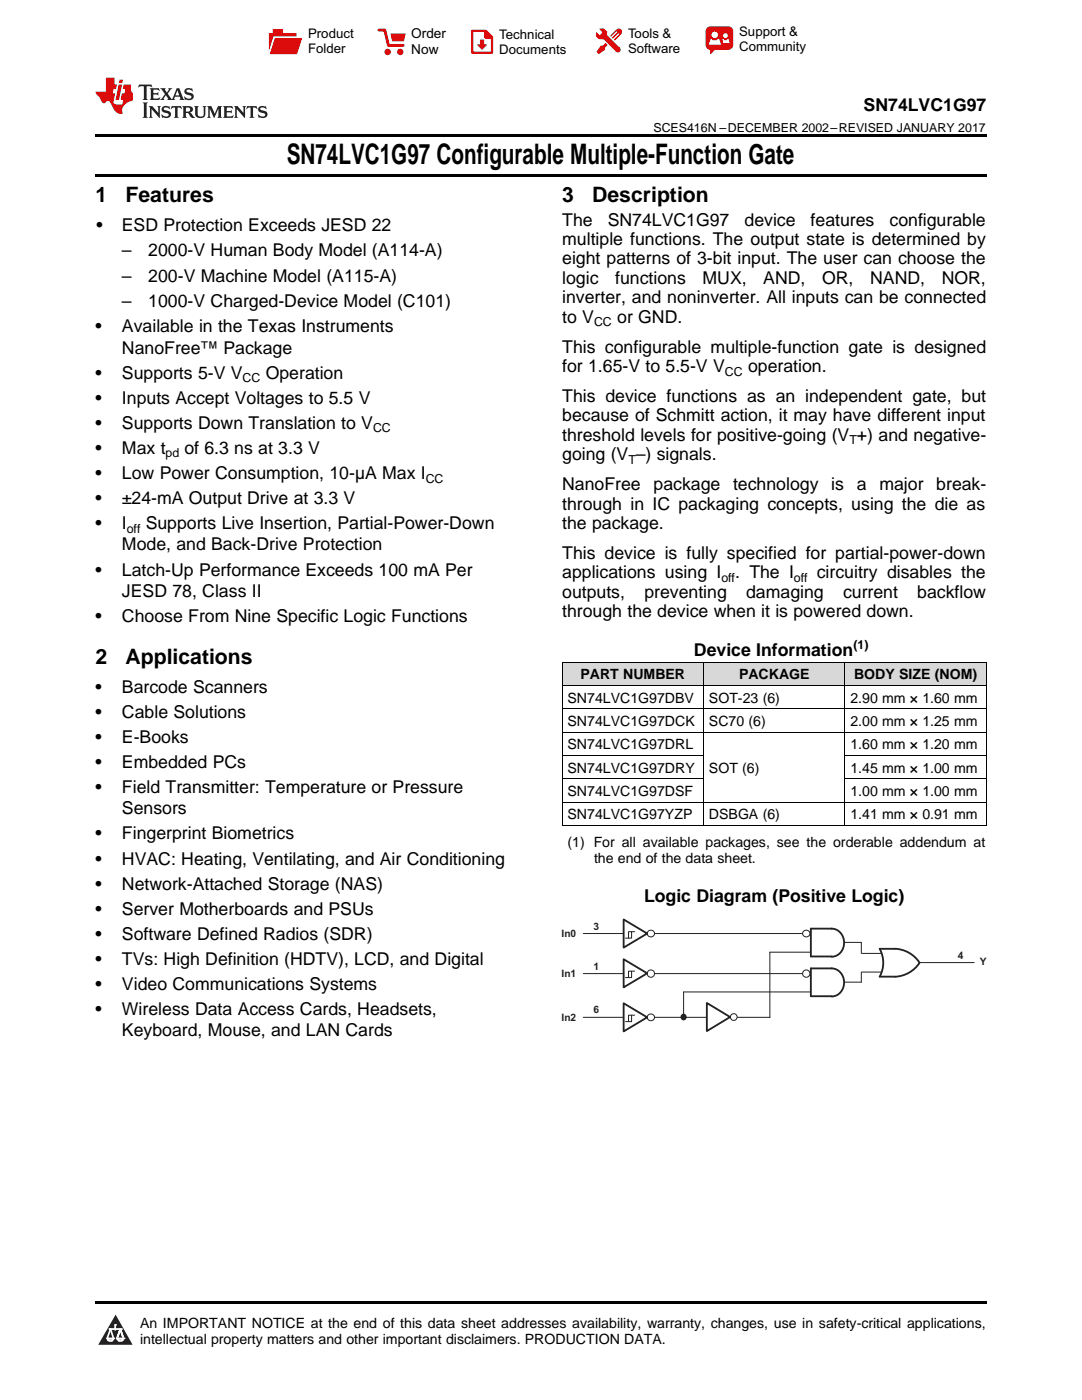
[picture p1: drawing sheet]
<svg xmlns="http://www.w3.org/2000/svg" width="216mm" height="279mm" viewBox="0 0 216 279" stroke-linecap="round" stroke-linejoin="round" font-family="sans-serif">
<defs><g id="words">
<text font-size="5.6" x="57.2" y="32.8">SN74LVC1G97 Configurable Multiple-Function Gate</text>
<g font-size="4.2">
<text x="19" y="40.4">1</text>
<text x="25" y="40.4">Features</text>
<text x="112.2" y="40.4">3</text>
<text x="118.2" y="40.4">Description</text>
<text x="19" y="132.5">2</text>
<text x="25" y="132.5">Applications</text>
</g>
<g font-size="3.5">
<text x="172.3" y="22.2">SN74LVC1G97</text>
<text x="19.2" y="46.1">•</text>
<text x="24.3" y="46.1">ESD Protection Exceeds JESD 22</text>
<text x="112.2" y="45">The</text>
<text x="121.3" y="45">SN74LVC1G97</text>
<text x="148.6" y="45">device</text>
<text x="161.8" y="45">features</text>
<text x="177.5" y="45">configurable</text>
<text x="24.3" y="51.2">–</text>
<text x="29.6" y="51.2">2000-V Human Body Model (A114-A)</text>
<text x="112.2" y="48.9">multiple functions. The output state is determined by</text>
<text x="112.2" y="52.8">eight patterns of 3-bit input. The user can choose the</text>
<text x="24.3" y="56.2">–</text>
<text x="29.6" y="56.2">200-V Machine Model (A115-A)</text>
<text x="112.2" y="56.7">logic</text>
<text x="122.8" y="56.7">functions</text>
<text x="140.2" y="56.7">MUX,</text>
<text x="152.3" y="56.7">AND,</text>
<text x="164" y="56.7">OR,</text>
<text x="173.6" y="56.7">NAND,</text>
<text x="187.9" y="56.7">NOR,</text>
<text x="24.3" y="61.3">–</text>
<text x="29.6" y="61.3">1000-V Charged-Device Model (C101)</text>
<text x="112.2" y="60.5">inverter, and noninverter. All inputs can be connected</text>
<text x="112.2" y="64.4">to V</text>
<text x="123.2" y="64.4">or GND.</text>
<text x="19" y="66.3">•</text>
<text x="24.3" y="66.3">Available in the Texas Instruments</text>
<text x="24.3" y="70.6">NanoFree™ Package</text>
<text x="112.2" y="70.4">This configurable multiple-function gate is designed</text>
<text x="19" y="75.6">•</text>
<text x="24.3" y="75.6">Supports 5-V V</text>
<text x="53" y="75.6">Operation</text>
<text x="112.2" y="74.3">for 1.65-V to 5.5-V V</text>
<text x="149.3" y="74.3">operation.</text>
<text x="19" y="80.6">•</text>
<text x="24.3" y="80.6">Inputs Accept Voltages to 5.5 V</text>
<text x="112.2" y="80.2">This device functions as an independent gate, but</text>
<text x="19" y="85.6">•</text>
<text x="24.3" y="85.6">Supports Down Translation to V</text>
<text x="112.2" y="84.1">because of Schmitt action, it may have different input</text>
<text x="112.2" y="88">threshold levels for positive-going (V +) and negative-</text>
<text x="19" y="90.6">•</text>
<text x="19" y="95.6">•</text>
<text x="24.3" y="90.6">Max t</text>
<text x="24.3" y="95.6">Low Power Consumption, 10-µA Max I</text>
<text x="36.8" y="90.6">of 6.3 ns at 3.3 V</text>
<text x="112.2" y="91.9">going (V –) signals.</text>
<text x="19" y="100.6">•</text>
<text x="24.3" y="100.6">±24-mA Output Drive at 3.3 V</text>
<text x="112.2" y="97.8">NanoFree</text>
<text x="112.2" y="101.7">through in IC packaging concepts, using the die as</text>
<text x="130.4" y="97.8">package</text>
<text x="146.3" y="97.8">technology</text>
<text x="165.9" y="97.8">is</text>
<text x="171" y="97.8">a</text>
<text x="175.5" y="97.8">major</text>
<text x="186.8" y="97.8">break-</text>
<text x="19" y="105.6">•</text>
<text x="24.3" y="105.6">I</text>
<text x="29.1" y="105.6">Supports Live Insertion, Partial-Power-Down</text>
<text x="112.2" y="105.6">the package.</text>
<text x="24.3" y="109.9">Mode, and Back-Drive Protection</text>
<text x="112.2" y="111.5">This device is fully specified for partial-power-down</text>
<text x="19" y="114.9">•</text>
<text x="24.3" y="114.9">Latch-Up Performance Exceeds 100 mA Per</text>
<text x="24.3" y="119.1">JESD 78, Class II</text>
<text x="112.2" y="115.4">applications using I</text>
<text x="112.2" y="119.3">outputs,</text>
<text x="128.6" y="119.3">preventing</text>
<text x="146.7" y="115.4">. The I</text>
<text x="148.9" y="119.3">damaging</text>
<text x="163" y="115.4">circuitry disables the</text>
<text x="168.2" y="119.3">current</text>
<text x="183" y="119.3">backflow</text>
<text x="19" y="124.1">•</text>
<text x="24.3" y="124.1">Choose From Nine Specific Logic Functions</text>
<text x="112.2" y="123.2">through the device when it is powered down.</text>
<text x="138.5" y="130.9">Device Information</text>
<text x="19" y="138.3">•</text>
<text x="19" y="143.3">•</text>
<text x="24.3" y="138.3">Barcode Scanners</text>
<text x="24.3" y="143.3">Cable Solutions</text>
<text x="19" y="148.3">•</text>
<text x="24.3" y="148.3">E-Books</text>
<text x="19" y="153.3">•</text>
<text x="24.3" y="153.3">Embedded PCs</text>
<text x="19" y="158.3">•</text>
<text x="24.3" y="158.3">Field Transmitter: Temperature or Pressure</text>
<text x="19" y="167.5">•</text>
<text x="24.3" y="162.5">Sensors</text>
<text x="24.3" y="167.5">Fingerprint Biometrics</text>
<text x="19" y="172.5">•</text>
<text x="24.3" y="172.5">HVAC: Heating, Ventilating, and Air Conditioning</text>
<text x="19" y="177.6">•</text>
<text x="24.3" y="177.6">Network-Attached Storage (NAS)</text>
<text x="128.5" y="180">Logic Diagram (Positive Logic)</text>
<text x="19" y="182.6">•</text>
<text x="24.3" y="182.6">Server Motherboards and PSUs</text>
<text x="19" y="187.6">•</text>
<text x="24.3" y="187.6">Software Defined Radios (SDR)</text>
<text x="19" y="192.6">•</text>
<text x="19" y="197.6">•</text>
<text x="24.3" y="192.6">TVs: High Definition (HDTV), LCD, and Digital</text>
<text x="24.3" y="197.6">Video Communications Systems</text>
<text x="19" y="202.6">•</text>
<text x="24.3" y="202.6">Wireless Data Access Cards, Headsets,</text>
<text x="24.3" y="206.8">Keyboard, Mouse, and LAN Cards</text>
</g>
<g font-size="2.8">
<text x="115.8" y="135.6">PART NUMBER</text>
<text x="147.5" y="135.6">PACKAGE</text>
<text x="170.4" y="135.6">BODY SIZE (NOM)</text>
<text x="113.2" y="140.2">SN74LVC1G97DBV</text>
<text x="141.5" y="140.2">SOT-23 (6)</text>
<text x="169.7" y="140.2">2.90 mm × 1.60 mm</text>
<text x="113.2" y="144.9">SN74LVC1G97DCK</text>
<text x="113.2" y="149.5">SN74LVC1G97DRL</text>
<text x="141.5" y="144.9">SC70 (6)</text>
<text x="169.7" y="144.9">2.00 mm × 1.25 mm</text>
<text x="169.7" y="149.5">1.60 mm × 1.20 mm</text>
<text x="113.2" y="154.2">SN74LVC1G97DRY</text>
<text x="141.5" y="154.2">SOT (6)</text>
<text x="169.7" y="154.2">1.45 mm × 1.00 mm</text>
<text x="113.2" y="158.9">SN74LVC1G97DSF</text>
<text x="169.7" y="158.9">1.00 mm × 1.00 mm</text>
<text x="113.2" y="163.5">SN74LVC1G97YZP</text>
<text x="141.5" y="163.5">DSBGA (6)</text>
<text x="169.7" y="163.5">1.41 mm × 0.91 mm</text>
<text x="113.2" y="169">(1) For all available packages, see the orderable addendum at</text>
<text x="118.5" y="172.2">the end of the data sheet.</text>
<text x="27.9" y="265">An IMPORTANT NOTICE at the end of this data sheet addresses availability, warranty, changes, use in safety-critical applications,</text>
<text x="27.9" y="268.2">intellectual property matters and other important disclaimers. PRODUCTION DATA.</text>
</g>
<g font-size="2.7">
<text x="82.1" y="7.7">Order</text>
<text x="82.1" y="10.7">Now</text>
</g>
<g font-size="2.6">
<text x="61.5" y="7.6">Product</text>
<text x="61.5" y="10.6">Folder</text>
<text x="99.6" y="7.8">Technical</text>
<text x="99.6" y="10.8">Documents</text>
<text x="125.3" y="7.6">Tools &amp;</text>
<text x="125.3" y="10.6">Software</text>
<text x="147.5" y="7.2">Support &amp;</text>
<text x="147.5" y="10.2">Community</text>
</g>
<g font-size="2.5">
<text x="130.4" y="26.3">SCES416N –DECEMBER 2002–REVISED JANUARY 2017</text>
<text x="118.5" y="65.1">CC</text>
<text x="48.4" y="76.3">CC</text>
<text x="144.6" y="75">CC</text>
<text x="74.4" y="86.3">CC</text>
<text x="169.5" y="88.7">T</text>
<text x="33" y="91.3">pd</text>
<text x="125.4" y="92.6">T</text>
<text x="84.9" y="96.3">CC</text>
<text x="25.3" y="106.3">off</text>
<text x="143.9" y="116.1">off</text>
<text x="158.4" y="116.1">off</text>
<text x="170.3" y="129.5">(1)</text>
</g>
<g font-size="2" fill="#231f20">
<text x="118.5" y="185.5">3</text>
<text x="112" y="186.9">In0</text>
<text x="191.1" y="191.4">4</text>
<text x="112" y="195">In1</text>
<text x="118.5" y="193.5">1</text>
<text x="195.5" y="192.7">Y</text>
<text x="112" y="203.7">In2</text>
<text x="118.5" y="202.2">6</text>
</g>
</g></defs>
<g fill="#d8d8d8">
<path d="M112.2 132.2h28.2v4.6h-28.2z"/>
<path d="M140.4 132.2h28.2v4.6h-28.2z"/>
<path d="M168.6 132.2h28.2v4.6h-28.2z"/>
</g>
<path d="M23.1 262.4l3.4 6h-6.9z" fill="#231f20"/>
<path d="M21.4 267.1h1.2l-.3 .5h-.3a.55 .55 0 0 1-.6-.5z" fill-rule="evenodd" fill="#fff"/>
<path d="M21.4 267.1h1.2l-.3 .5h-.3a.55 .55 0 0 1-.6-.5z" fill="none" stroke="#231f20" stroke-width=".34"/>
<path d="M21.4 267.1l1.2 .1-.3 .4h-.5z" fill="none" stroke="#fff" stroke-width=".34"/>
<path d="M23 265.3h.1" fill="none" stroke="#fff" stroke-width=".34"/>
<path d="M23 264.4v.9z" fill="#fff"/>
<path d="M23 264.4v.9z" fill="none" stroke="#fff" stroke-width=".34"/>
<circle cx="23" cy="264.4" r=".17" fill="#fff"/>
<path d="M21.9 265.2h.1" fill="none" stroke="#fff" stroke-width=".34"/>
<path d="M21.9 265.2h2.3z" fill="#fff"/>
<path d="M21.9 265.2h2.3z" fill="none" stroke="#fff" stroke-width=".34"/>
<circle cx="24.2" cy="265.2" r=".17" fill="#fff"/>
<path d="M23.3 267.1h.1" fill="none" stroke="#fff" stroke-width=".34"/>
<path d="M24 265.2l-.7 1.9z" fill="#fff"/>
<path d="M24 265.2l-.7 1.9z" fill="none" stroke="#fff" stroke-width=".34"/>
<path d="M24 265.2l.7 1.9z" fill="#fff"/>
<path d="M24 265.2l.7 1.9z" fill="none" stroke="#fff" stroke-width=".34"/>
<path d="M24.6 267.1h.1" fill="none" stroke="#fff" stroke-width=".34"/>
<circle cx="21.4" cy="267.1" r=".17" fill="#fff"/>
<path d="M22.1 265.2l-.7 1.9z" fill="#fff"/>
<path d="M22.1 265.2l-.7 1.9z" fill="none" stroke="#fff" stroke-width=".34"/>
<path d="M22.1 265.2l.5 1.9z" fill="#fff"/>
<path d="M22.1 265.2l.5 1.9z" fill="none" stroke="#fff" stroke-width=".34"/>
<circle cx="22.6" cy="267.1" r=".17" fill="#fff"/>
<path d="M23.4 267.1h1.3a.65 .65 0 0 1-.7 .5 .65 .65 0 0 1-.6-.5z" fill-rule="evenodd" fill="#fff"/>
<path d="M23.4 267.1h1.3a.65 .65 0 0 1-.7 .5 .65 .65 0 0 1-.6-.5z" fill="none" stroke="#231f20" stroke-width=".34"/>
<path d="M23.4 267.1h1.3l-.4 .5h-.6z" fill="none" stroke="#fff" stroke-width=".34"/>
<path d="M23.3 267.1h.1" fill="none" stroke="#fff" stroke-width=".34"/>
<circle cx="24.7" cy="267.1" r=".17" fill="#fff"/>
<path d="M19 259.7h177.8v.5h-177.8z" fill="#000"/>
<path d="M116.4 194.3h45.3M116.4 186.3h45.3M161.7 198h-25.3v5M161.7 190h-8.1v13.1M168.4 188.1h3.5v2.2M171.9 194v2h-3.5M172 190.3h3.9M172 194h3.9M183.5 192.1h10.9M116.4 203h37.2" fill="none" stroke="#231f20" stroke-width=".2"/>
<path d="M165.9 193.3a2.82 2.82 0 0 1 2.5 2.8 2.82 2.82 0 0 1-2.5 2.8M165.9 185.3a2.82 2.82 0 0 1 2.5 2.8 2.82 2.82 0 0 1-2.5 2.8M166 193.3h-4.2v5.5h4.2M166 185.3h-4.2v5.6h4.2M183.5 192.2a6.2 6.2 0 0 1-4.9 2.7M183.5 192.1a6.2 6.2 0 0 0-4.9-2.8l-3.1 .1a5.8 5.8 0 0 1 0 5.5h3.1" fill="none" stroke="#231f20" stroke-width=".37"/>
<circle cx="129.9" cy="186.3" r=".7" fill="#fff"/>
<circle cx="129.9" cy="186.3" r=".7" fill="none" stroke="#231f20" stroke-width=".2"/>
<path d="M124.4 183.5l4.7 2.8-4.7 2.8z" fill-rule="evenodd" fill="#fff"/>
<path d="M124.4 183.5l4.7 2.8-4.7 2.8z" fill="none" stroke="#231f20" stroke-width=".37"/>
<path d="M125.4 185.9h.6v1.3h-.6z" fill-rule="evenodd" fill="#fff"/>
<path d="M124.8 187.2h.6M125.4 185.9h.6v1.3h-.6zM126 185.9h.6" fill="none" stroke="#231f20" stroke-width=".2"/>
<circle cx="129.9" cy="194.3" r=".73" fill="#fff"/>
<circle cx="129.9" cy="194.3" r=".73" fill="none" stroke="#231f20" stroke-width=".2"/>
<path d="M124.4 191.4l4.7 2.8-4.7 2.8z" fill-rule="evenodd" fill="#fff"/>
<path d="M124.4 191.4l4.7 2.8-4.7 2.8z" fill="none" stroke="#231f20" stroke-width=".37"/>
<path d="M125.4 193.8h.6v1.3h-.6z" fill-rule="evenodd" fill="#fff"/>
<path d="M124.8 195.1h.6M125.4 193.8h.6v1.3h-.6zM126 193.8h.6" fill="none" stroke="#231f20" stroke-width=".2"/>
<circle cx="129.9" cy="203.1" r=".7" fill="#fff"/>
<circle cx="129.9" cy="203.1" r=".7" fill="none" stroke="#231f20" stroke-width=".2"/>
<path d="M124.4 200.2l4.7 2.8-4.7 2.8z" fill-rule="evenodd" fill="#fff"/>
<path d="M124.4 200.2l4.7 2.8-4.7 2.8z" fill="none" stroke="#231f20" stroke-width=".37"/>
<path d="M125.4 202.6h.6v1.3h-.6z" fill-rule="evenodd" fill="#fff"/>
<path d="M124.8 203.9h.6M125.4 202.6h.6v1.3h-.6zM126 202.6h.6" fill="none" stroke="#231f20" stroke-width=".2"/>
<circle cx="160.9" cy="186.3" r=".7" fill="#fff"/>
<circle cx="160.9" cy="186.3" r=".7" fill="none" stroke="#231f20" stroke-width=".2"/>
<circle cx="136.4" cy="203" r=".53" fill="#231f20"/>
<circle cx="136.4" cy="203" r=".53" fill="none" stroke="#231f20" stroke-width=".24"/>
<circle cx="146.4" cy="203" r=".67" fill="#fff"/>
<circle cx="146.4" cy="203" r=".67" fill="none" stroke="#231f20" stroke-width=".2"/>
<path d="M141 200.2l4.7 2.8-4.7 2.8z" fill-rule="evenodd" fill="#fff"/>
<path d="M141 200.2l4.7 2.8-4.7 2.8z" fill="none" stroke="#231f20" stroke-width=".37"/>
<circle cx="160.9" cy="194.3" r=".73" fill="#fff"/>
<circle cx="160.9" cy="194.3" r=".73" fill="none" stroke="#231f20" stroke-width=".2"/>
<g fill="none" stroke="#000" stroke-width=".2">
<path d="M112.2 136.8h84.6M112.2 132.1h84.6M112.2 132.2v32.6M140.4 132.2v32.6M168.6 132.2v32.6M196.8 132.2v32.6M112.2 155.4h28.2M112.2 150.8h28.2M112.2 146.1h84.6M112.2 141.4h84.6M168.6 155.4h28.2M168.6 150.8h28.2"/>
<path d="M112.2 164.7h84.6M112.2 160.1h84.6"/>
</g>
<path d="M19 34.8h177.8v.5h-177.8zM19 26.8h177.8v.6h-177.8z" fill="#000"/>
<path d="M27.7 16.9l-.1 .6 .6-.3h.5v.2v2.2l-.2 .4h1l-.2-.4v-2.2v-.2h.5l.6 .3-.2-.6zM29.9 17.6l.2 .4v1.6l-.2 .4h1.9l.1-.6a1.09 1.09 0 0 1-1.3 .1v-.6h.6l.4 .2v-.7l-.2 .2h-.8v-.6l.2-.1a1.01 1.01 0 0 1 1 .3l-.1-.6zM32 17.6l.9 1.2-1 1.2h.9l-.2-.3 .5-.7 .5 .7-.3 .3h1.7l-.2-.3 .1-.4h1l.1 .4-.2 .3h1l-.3-.4-.7-2h-.5l-1 2.2-.8-1.1 .9-1.1h-.9l.2 .2-.4 .7-.4-.7 .2-.2zM35.4 18l.4 1h-.8zM37 17.7a.66 .66 0 0 0-.2 .8 .66 .66 0 0 0 .6 .4l.7 .2 .1 .2a.8 .8 0 0 1-.7 .4 .8 .8 0 0 1-.7-.5l.1 .8 .2-.2a.94 .94 0 0 0 1.1 .1 .94 .94 0 0 0 .4-.9 1.48 1.48 0 0 0-1.3-.6v-.4a1.1 1.1 0 0 1 1.2 .2l-.2-.6-.2 .1-.5-.1zM28.5 20.4l.2 .4v2.3l-.2 .4h1l-.2-.4v-2.3l.2-.4zM29.7 21.2l.2 .4v1.5l-.2 .4h.8l-.3-.4 .1-1.3 1.6 1.8v-2l.2-.4h-.7l.2 .2v1.1l-1.2-1.3zM32.5 21.3a.66 .66 0 0 0-.2 .8 .66 .66 0 0 0 .6 .4l.6 .2 .2 .2a.8 .8 0 0 1-.8 .4 .8 .8 0 0 1-.7-.5l.2 .7 .2-.1a.94 .94 0 0 0 1 .1 .94 .94 0 0 0 .5-1 1.47 1.47 0 0 0-1.3-.6l-.1-.3a1.1 1.1 0 0 1 1.3 .2l-.2-.6-.2 .1-.5-.2zM34.3 21.2l-.2 .6a.64 .64 0 0 1 .8-.3v1.6l-.2 .4h1l-.3-.4 .1-1.6a.66 .66 0 0 1 .8 .3l-.2-.6zM36.3 21.2l.3 .4v1.5l-.3 .4h1l-.2-.2v-.7h.5l.1 .1a.8 .8 0 0 0 1.2 .7l-1-1a.62 .62 0 0 0 .6-.5 .62 .62 0 0 0-.6-.7zM37.1 21.5h.1a.48 .48 0 0 1 .6 0 .48 .48 0 0 1 .1 .6l-.2 .1-.6 .1zM38.7 21.2l.2 .2a2.29 2.29 0 0 0 .4 2 1.05 1.05 0 0 0 1.7-.7v-1.3l.2-.2h-.8l.2 .4v1.1a.61 .61 0 0 1-.6 .6 .61 .61 0 0 1-.6-.6v-1.1l.3-.4zM41.3 21.2l.3 .4v1.5l-.3 .4h.8l-.2-.4v-1.4l.8 1.9 .9-1.9v1.4l-.2 .4h.9l-.2-.4v-1.5l.2-.4h-.8l-.7 1.5-.6-1.5zM44.5 21.2l.2 .4v1.5l-.2 .4h1.9l.2-.6a1.1 1.1 0 0 1-1.4 .2v-.7h.6l.4 .2v-.6l-.2 .1-.8 .1v-.6l.2-.1a1.02 1.02 0 0 1 1.1 .2l-.2-.5zM46.7 21.2l.2 .4v1.5l-.2 .4h.8l-.3-.4 .1-1.3 1.6 1.8v-2l.2-.4h-.7l.2 .2v1.1l-1.2-1.3zM49.3 21.2l-.1 .6a.64 .64 0 0 1 .8-.3v1.6l-.3 .4h1l-.2-.4v-1.6a.66 .66 0 0 1 .8 .3l-.1-.6zM51.7 21.3a.66 .66 0 0 0-.2 .7 .66 .66 0 0 0 .7 .5l.6 .2 .1 .2a.8 .8 0 0 1-.7 .4 .8 .8 0 0 1-.7-.5l.1 .7 .2-.1a.94 .94 0 0 0 1.1 .1 .94 .94 0 0 0 .4-1 1.48 1.48 0 0 0-1.2-.6l-.1-.3a1.1 1.1 0 0 1 1.2 .2l-.2-.6-.1 .1-.6-.2z" fill="#231f20"/>
<path d="M21.1 15.5v2.8h-2v.4l.9 .9a.96 .96 0 0 0 1 1 .59 .59 0 0 1 .5-.4 .59 .59 0 0 1 .5 .3l.4 .8a1.61 1.61 0 0 0 2.1 1.3 1.63 1.63 0 0 1 1.1-2.2l.9-.3v-1.5a1.6 1.6 0 0 1-.4-1.7h-1.4l-.2 .9h.5l-.2 .8h-.5l-.2 1v.3h.5l-.2 .9h-.7a.74 .74 0 0 1-1-.6l.3-1.6h-.5l.2-.8h.5l.1-.9h-.4v-1.4zM23.7 16.9l-.7 3h.8l.6-3zM23.8 15.9l-.1 .7h.7l.2-.7z" fill="#ee1d23"/>
<g fill="#d60000">
<path d="M54.4 5.8h2v.8h2.8v4.2h-5.5v-4.2h.7z" fill-rule="evenodd"/>
<path d="M54.7 7.5h5.6l-1 3.3h-5.6z" fill-rule="evenodd"/>
</g>
<path d="M54.6 7.4h5.8l-.1 .1h-5.5l-1.1 3.3z" fill-rule="evenodd" fill="#fff"/>
<path d="M54.6 7.4h5.8l-.1 .1h-5.5l-1.1 3.3z" fill="none" stroke="#fff" stroke-width=".2"/>
<path d="M75.6 6h1.2l.7 3.1h3" fill="none" stroke="#d60000" stroke-width=".56"/>
<g fill="#d60000">
<path d="M77.9 6.7h3.1l-.4 1.5h-2.3z" fill-rule="evenodd"/>
<circle cx="77.3" cy="10.4" r=".64"/>
<circle cx="79.9" cy="10.4" r=".64"/>
</g>
<path d="M94.2 6.2h2.7l1.3 1.2v3.1h-4z" fill="none" stroke="#d60000" stroke-width=".44"/>
<g fill="#d60000">
<path d="M95.8 7.9h.8v1h.6l-1 1.1-1-1v-.1h.6z" fill-rule="evenodd"/>
<path d="M96.6 6.2h.3l1.3 1.2v.4h-1.3l-.3-.4z" fill-rule="evenodd"/>
<path d="M119.6 5.7h.9l.6 .6 .1 .7 2.5 2.5-.8 .8-2.3-2.3-1.1-.2-.6-.6v-.8l.7 .6 .5-.4v-.2l-.4-.5z" fill-rule="evenodd"/>
<path d="M119.9 9.1h.4l.5-.5 .4 .4-.5 .5v.4l-1.2 .9-.5-.5z" fill-rule="evenodd"/>
<path d="M123 5.9a.67 .67 0 0 1 .9 0 .67 .67 0 0 1 0 .9z" fill-rule="evenodd"/>
<path d="M123 5.9l.9 .9-1.2 1.2h-.2l.1-.2 .9-.9 .1-.2h-.3l-.9 1h-.2v-.2l.9-1 .1-.2h-.3l-.9 1h-.2v-.2z" fill-rule="evenodd"/>
<circle cx="123.3" cy="9.9" r=".54"/>
</g>
<path d="M121.1 6.3l-.1 .7" fill="none" stroke="#d60000" stroke-width=".2"/>
<g fill="#d60000">
<path d="M141.1 5.5l.6-.2h3.6a.95 .95 0 0 1 1 .9v2.8a.95 .95 0 0 1-1 .9h-3.6a.95 .95 0 0 1-.9-.9v-2.8z" fill-rule="evenodd"/>
<path d="M141.7 9.9h.9l-.7 .9h-.2z" fill-rule="evenodd"/>
</g>
<g fill="#fff">
<path d="M144.3 8.6h1.3z"/>
<path d="M141.8 7.8h.3l.1 .2h.8l.2-.2h.3l.4 1.1h-2.5z" fill-rule="evenodd"/>
<path d="M144.2 7.8h.2l.2 .2h.4l.2-.2h.2l.2 .8h-1.3z" fill-rule="evenodd"/>
<circle cx="142.6" cy="6.9" r=".65"/>
<circle cx="144.8" cy="7.1" r=".48"/>
</g>
<use href="#words"/>
</svg>
